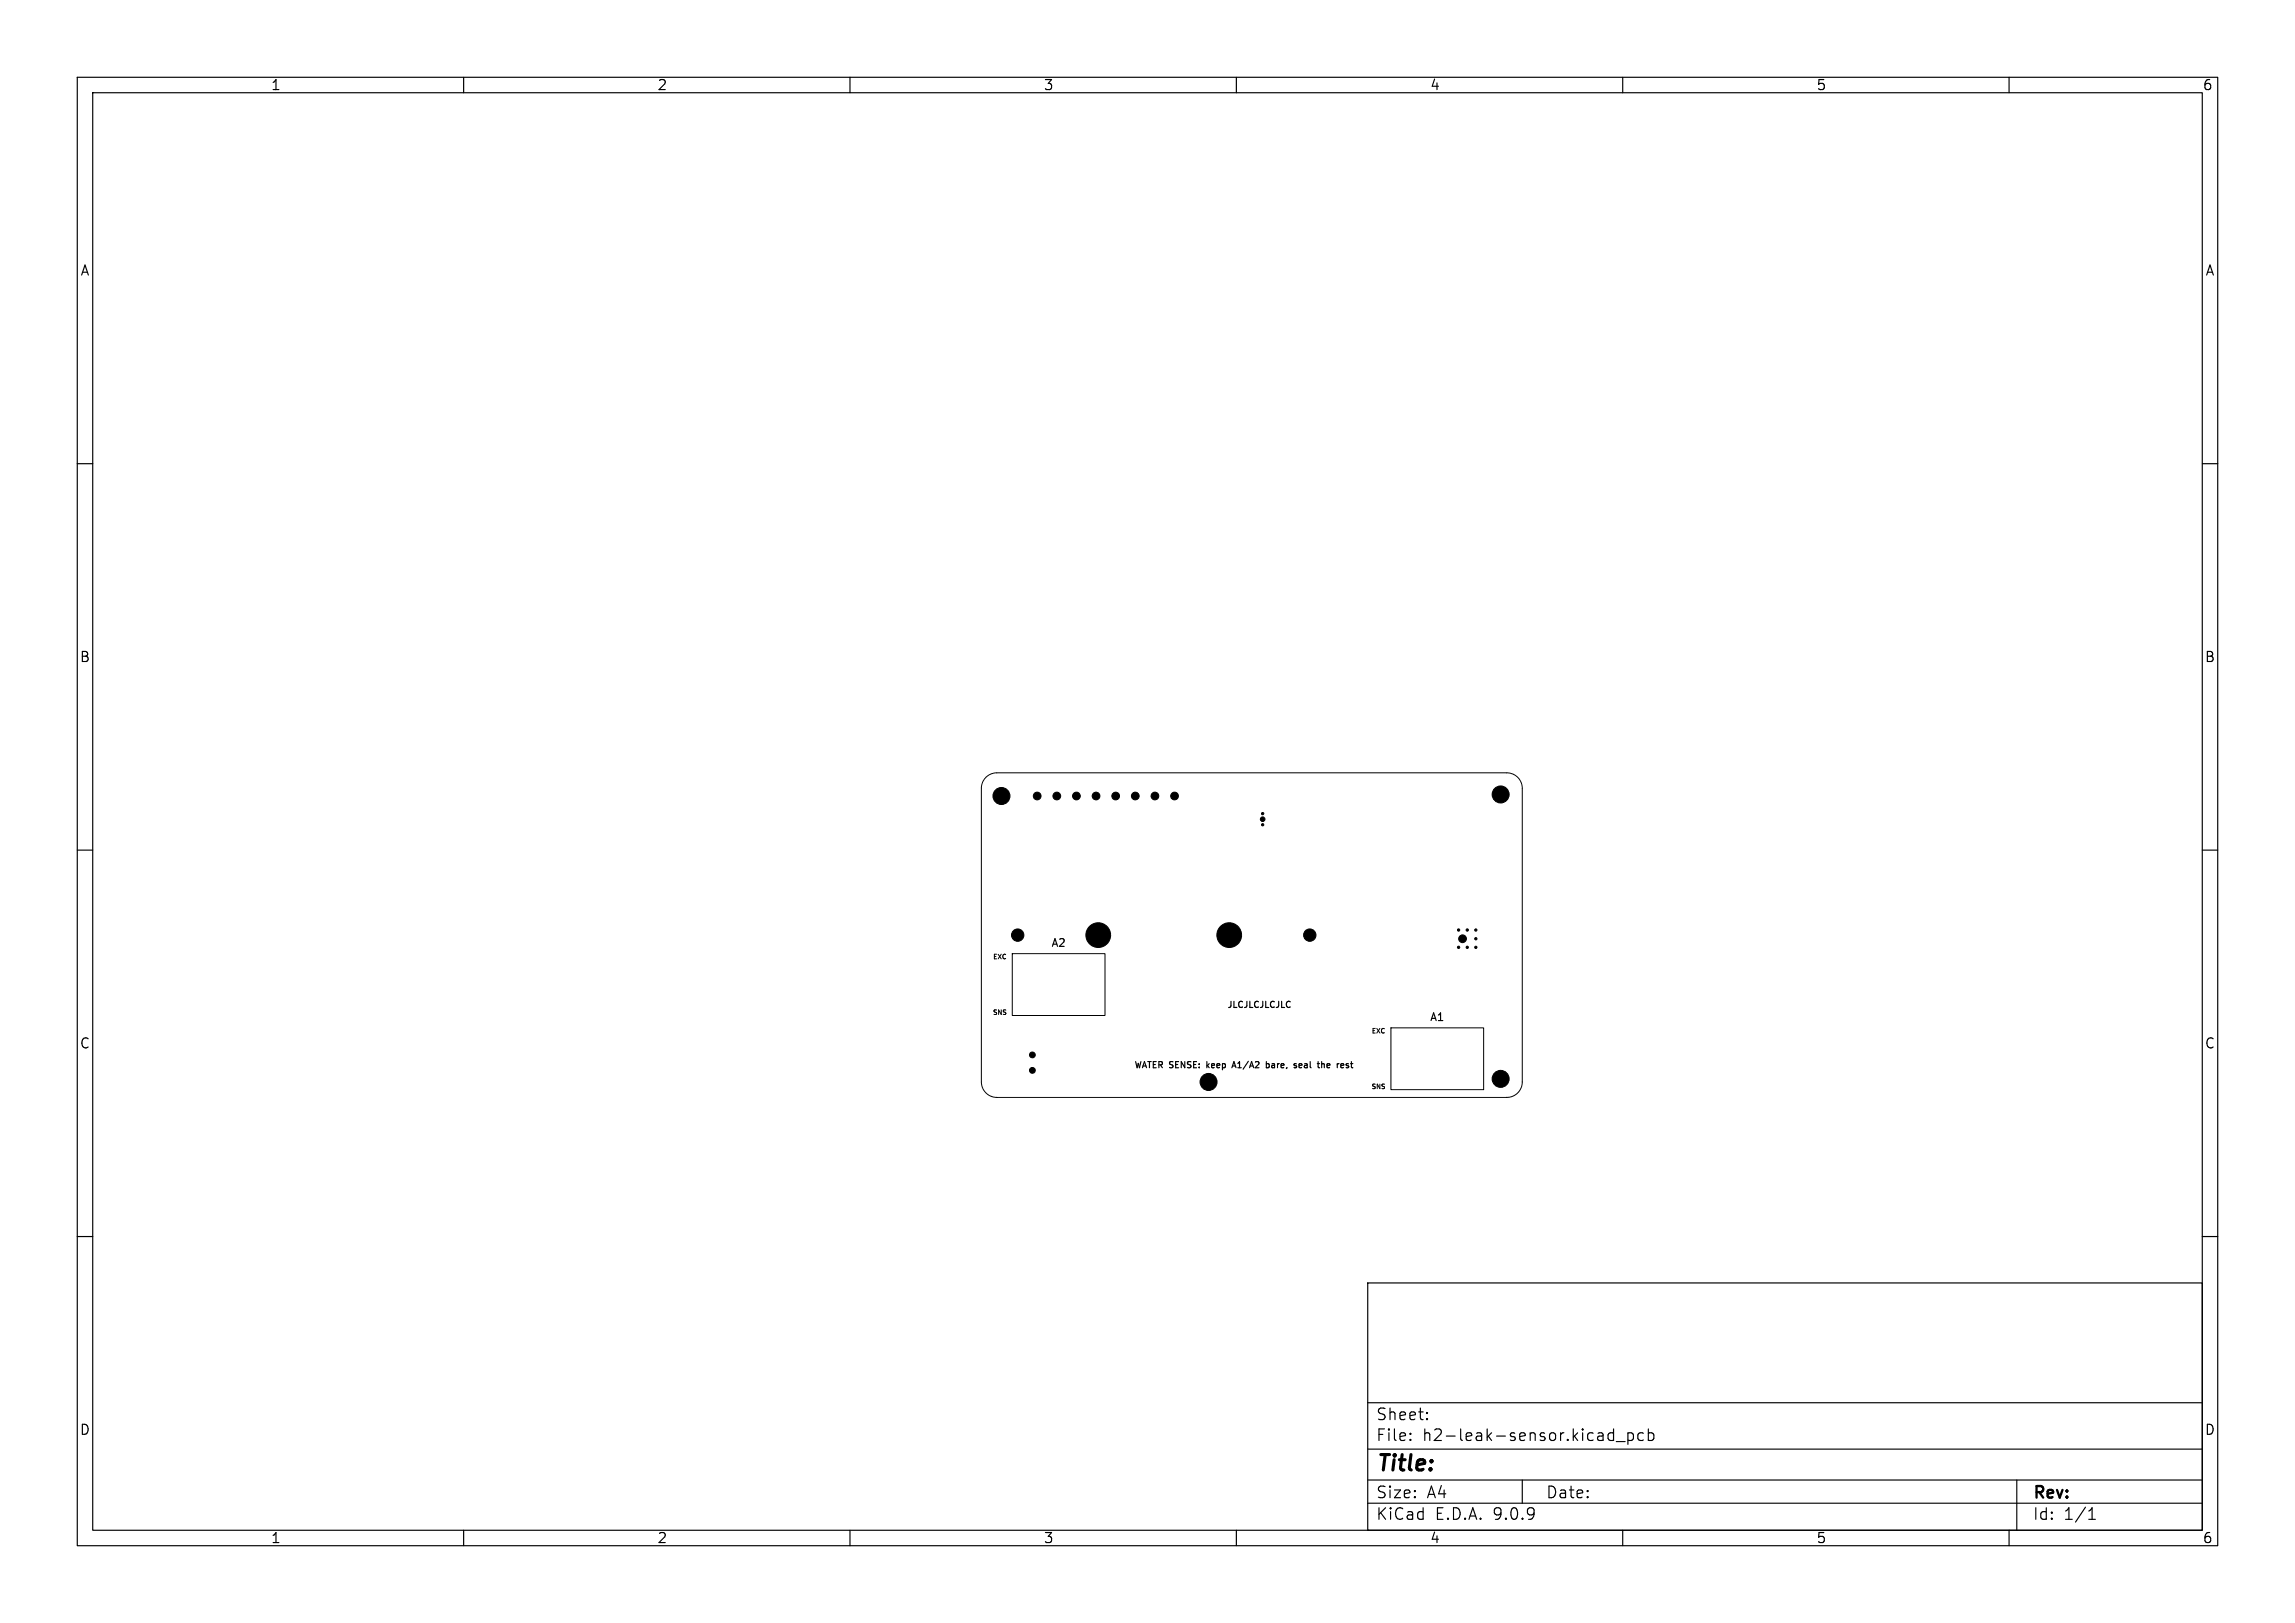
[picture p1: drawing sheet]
<svg xmlns="http://www.w3.org/2000/svg" width="297mm" height="210mm" viewBox="0 0 297 210" stroke-linecap="round" stroke-linejoin="round" font-family="sans-serif">
<defs><g id="words">
<text font-size="2.8" x="178" y="190.9">Title:</text>
<g font-size="2.1">
<text x="178" y="184">Sheet:</text>
<text x="178" y="186.7">File:</text>
<text x="184.1" y="186.7">h2-leak-sensor.kicad_pcb</text>
<text x="178" y="196.9">KiCad</text>
<text x="178" y="194.1">Size:</text>
<text x="184.7" y="194.1">A4</text>
<text x="185.7" y="196.9">E.D.A.</text>
<text x="193.3" y="196.9">9.0.9</text>
<text x="200" y="194.1">Date:</text>
<text x="263" y="194.3">Rev:</text>
<text x="263" y="196.9">Id:</text>
<text x="267.1" y="196.9">1/1</text>
</g>
<g font-size="1.8">
<text x="35" y="11.9">1</text>
<text x="85" y="11.9">2</text>
<text x="135" y="11.9">3</text>
<text x="185" y="11.9">4</text>
<text x="235" y="11.9">5</text>
<text x="285" y="11.9">6</text>
<text x="10.3" y="35.9">A</text>
<text x="285.4" y="35.9">A</text>
<text x="10.3" y="85.9">B</text>
<text x="285.3" y="85.9">B</text>
<text x="10.3" y="135.9">C</text>
<text x="285.3" y="135.9">C</text>
<text x="10.3" y="185.9">D</text>
<text x="285.3" y="185.9">D</text>
<text x="35" y="199.9">1</text>
<text x="85" y="199.9">2</text>
<text x="135" y="199.9">3</text>
<text x="185" y="199.9">4</text>
<text x="235" y="199.9">5</text>
<text x="285" y="199.9">6</text>
</g>
<g font-size="1.4">
<text x="136" y="122.7">A2</text>
<text x="185" y="132.3">A1</text>
</g>
<g font-size="1.1">
<text x="158.7" y="130.6">JLCJLCJLCJLC</text>
<text x="146.7" y="138.4">WATER SENSE:</text>
<text x="156.4" y="138.4">keep</text>
<text x="160.1" y="138.4">A1/A2</text>
<text x="164.7" y="138.4">bare,</text>
<text x="168.6" y="138.4">seal</text>
<text x="172" y="138.4">the</text>
<text x="174.8" y="138.4">rest</text>
</g>
<g font-size=".8">
<text x="128.4" y="124.3">EXC</text>
<text x="128.4" y="131.5">SNS</text>
<text x="177.4" y="133.9">EXC</text>
<text x="177.4" y="141.1">SNS</text>
</g>
</g></defs>
<g fill="none" stroke="#000" stroke-width=".15">
<path d="M10 10h277v190h-277zM12 12h273v186h-273zM60 10v2M110 10v2M160 10v2M210 10v2M260 10v2M10 60h2M285 60h2M10 110h2M285 110h2M159.4 138.2l.3-.8 .3 .8"/>
<path d="M159.5 137.9h.4M163.9 137.4v.8M163.9 137.7l.2-.1 .2 .2-.1 .3h-.3M167.5 137.7h.3M167.5 137.9h.3v.1l-.1 .2-.2-.1M168.4 137.6l-.3 .1v.4l.3 .1M168.5 137.8l-.4 .1M171 137.7h.3l.1 .5M171 137.4v.8M173.9 137.7v.1l-.4 .1M174.2 138.1h.3M174.5 137.7l-.2-.1-.1 .1v.2h.3"/>
<path d="M10 160h2M177 166h108v32h-108zM285 160h2M60 198v2M110 198v2M160 198v2M177 194.5h108M177 191.5h108M177 187.5h108M177 181.5h108M182.5 186.3h.1l-.1 .1M182.5 186.3v.1"/>
<path d="M182.5 185.5v.1M182.5 185.5h.1l-.1 .1M184.7 183.6v.1M184.7 183.6h-.1l.1 .1M184.7 182.8v.1M184.7 182.8h-.1l.1 .1M197 191.5v3M208.4 185.4l.4 .1M208.8 184.9v1.5M208.8 186.3l-.4 .1M209.2 186.5h1.1M210 198v2"/>
<path d="M210.7 185.5l.4-.1 .3 .3v.4l-.2 .2-.1 .1-.4-.1M210.7 185.4v1.5M212.7 185.5l-.5-.1-.2 .3v.4l.1 .2 .1 .1 .5-.1M213.3 185.5l.4-.1 .3 .3v.4l-.1 .2-.2 .1-.4-.1M213.3 184.9v1.5M260 198v2M261 191.5v6.5M270.3 196.6h.9M270.3 195.5l.4-.4v1.5"/>
</g>
<path d="M127.6 100.6a2 2 0 0 1 1.4-.6h66a2 2 0 0 1 2 2v38a2 2 0 0 1-2 2h-66a2 2 0 0 1-2-2v-38a2 2 0 0 1 .6-1.4zM131 123.4h12v8h-12zM180 133h12v8h-12z" fill="none" stroke="#000" stroke-width=".13"/>
<g fill="#000" stroke="#000" stroke-width=".13">
<circle cx="129.6" cy="103" r="1.1"/>
<circle cx="134.2" cy="103" r=".5"/>
<circle cx="136.8" cy="103" r=".5"/>
<circle cx="139.3" cy="103" r=".5"/>
<circle cx="141.8" cy="103" r=".5"/>
<circle cx="144.4" cy="103" r=".5"/>
<circle cx="146.9" cy="103" r=".5"/>
<circle cx="149.5" cy="103" r=".5"/>
<circle cx="152" cy="103" r=".5"/>
<circle cx="163.4" cy="105.3" r=".15"/>
<circle cx="163.4" cy="106.7" r=".15"/>
<circle cx="163.4" cy="106" r=".3"/>
<circle cx="194.2" cy="102.8" r="1.1"/>
<circle cx="131.7" cy="121" r=".8"/>
<circle cx="133.6" cy="138.5" r=".37"/>
<circle cx="133.6" cy="136.5" r=".37"/>
<circle cx="142.1" cy="121" r="1.6"/>
<circle cx="156.4" cy="140" r="1.1"/>
<circle cx="159.1" cy="121" r="1.6"/>
<circle cx="169.5" cy="121" r=".8"/>
<circle cx="188.8" cy="122.6" r=".15"/>
<circle cx="188.8" cy="120.3" r=".15"/>
<circle cx="189.3" cy="121.5" r=".5"/>
<circle cx="189.9" cy="122.6" r=".15"/>
<circle cx="189.9" cy="120.3" r=".15"/>
<circle cx="191" cy="122.6" r=".15"/>
<circle cx="191" cy="121.5" r=".15"/>
<circle cx="191" cy="120.3" r=".15"/>
<circle cx="194.2" cy="139.6" r="1.1"/>
</g>
<use href="#words"/>
</svg>
